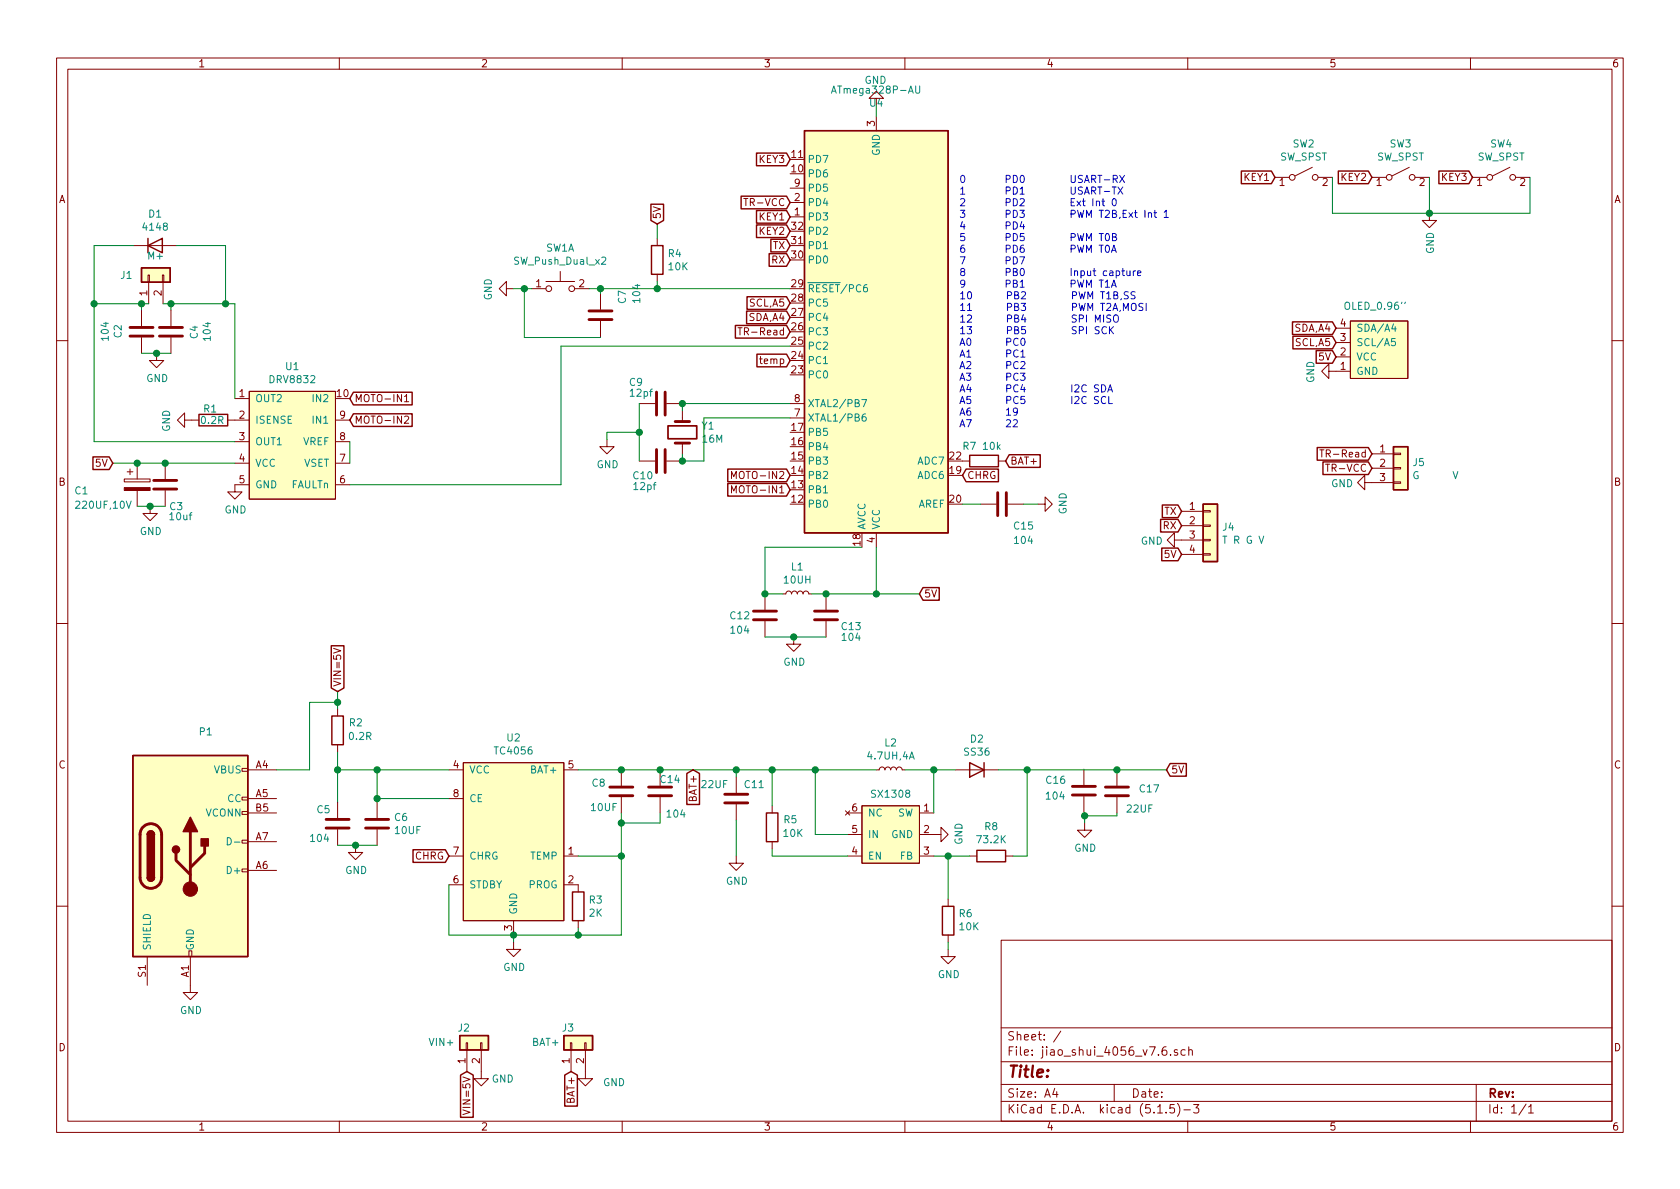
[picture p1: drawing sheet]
<svg xmlns="http://www.w3.org/2000/svg" width="297mm" height="210mm" viewBox="0 0 297 210" stroke-linecap="round" stroke-linejoin="round" font-family="sans-serif">
<defs><g id="words">
<text font-size="2.8" fill="#840000" x="178" y="190.5">Title:</text>
<g font-size="2.1" fill="#840000">
<text x="178" y="184">Sheet: /</text>
<text x="178" y="186.7">File: jiao_shui_4056_v7.6.sch</text>
<text x="178" y="196.9">KiCad E.D.A. kicad (5.1.5)-3</text>
<text x="178" y="194.1">Size: A4</text>
<text x="200" y="194.1">Date:</text>
<text x="263" y="194.1">Rev:</text>
<text x="263" y="196.9">Id: 1/1</text>
</g>
<g font-size="1.8" fill="#840000">
<text x="35" y="11.9">1</text>
<text x="85" y="11.9">2</text>
<text x="135" y="11.9">3</text>
<text x="185" y="11.9">4</text>
<text x="235" y="11.9">5</text>
<text x="285" y="11.9">6</text>
<text x="154.7" y="22.3" transform="rotate(-90 154.7 22.3)">3</text>
<text x="134.3" y="28.8">KEY3</text>
<text x="140" y="27.9">11</text>
<text x="10.4" y="35.9">A</text>
<text x="140" y="30.5">10</text>
<text x="140.5" y="35.6">2</text>
<text x="140.5" y="33">9</text>
<text x="220" y="32">KEY1</text>
<text x="226.2" y="32.9">1</text>
<text x="233.8" y="32.9">2</text>
<text x="237.2" y="32">KEY2</text>
<text x="243.4" y="32.9">1</text>
<text x="251" y="32.9">2</text>
<text x="254.9" y="32">KEY3</text>
<text x="261.1" y="32.9">1</text>
<text x="268.8" y="32.9">2</text>
<text x="285.4" y="35.9">A</text>
<text x="116.8" y="38.8" transform="rotate(-90 116.8 38.8)">5V</text>
<text x="132.2" y="36.4">TR-VCC</text>
<text x="134.3" y="41.5">KEY2</text>
<text x="134.3" y="39">KEY1</text>
<text x="140" y="40.6">32</text>
<text x="140.5" y="38.1">1</text>
<text x="136.4" y="46.6">RX</text>
<text x="136.7" y="44.1">TX</text>
<text x="140" y="45.7">30</text>
<text x="140" y="43.2">31</text>
<text x="26" y="52.3" transform="rotate(-90 26 52.3)">1</text>
<text x="28.6" y="52.3" transform="rotate(-90 28.6 52.3)">2</text>
<text x="94.8" y="50.8">1</text>
<text x="102.4" y="50.8">2</text>
<text x="140" y="53.3">28</text>
<text x="140" y="50.8">29</text>
<text x="131.6" y="59.3">TR-Read</text>
<text x="132.4" y="56.8">SDA,A4</text>
<text x="132.6" y="54.2">SCL,A5</text>
<text x="140" y="58.4">26</text>
<text x="140" y="55.9">27</text>
<text x="229" y="58.7">SDA,A4</text>
<text x="237" y="57.8">4</text>
<text x="134.7" y="64.4">temp</text>
<text x="140" y="63.5">24</text>
<text x="140" y="61">25</text>
<text x="229.1" y="61.2">SCL,A5</text>
<text x="233.3" y="63.7">5V</text>
<text x="237" y="65.4">1</text>
<text x="237" y="62.9">2</text>
<text x="237" y="60.3">3</text>
<text x="42.3" y="70.2">1</text>
<text x="59.6" y="70.2">10</text>
<text x="62.6" y="71.1">MOTO-IN1</text>
<text x="140" y="66">23</text>
<text x="140.5" y="71.1">8</text>
<text x="42.3" y="74">2</text>
<text x="42.3" y="77.8">3</text>
<text x="60.1" y="77.8">8</text>
<text x="60.1" y="74">9</text>
<text x="62.6" y="74.9">MOTO-IN2</text>
<text x="140" y="76.2">17</text>
<text x="140.5" y="73.7">7</text>
<text x="17" y="82.5">5V</text>
<text x="42.3" y="81.7">4</text>
<text x="60.1" y="81.7">7</text>
<text x="140" y="83.8">14</text>
<text x="140" y="81.3">15</text>
<text x="140" y="78.7">16</text>
<text x="167.9" y="83.8">19</text>
<text x="167.9" y="81.3">22</text>
<text x="178.6" y="82.2">BAT+</text>
<text x="234.5" y="80.9">TR-Read</text>
<text x="235.1" y="83.4">TR-VCC</text>
<text x="244" y="80">1</text>
<text x="244" y="82.5">2</text>
<text x="10.4" y="85.9">B</text>
<text x="42.3" y="85.5">5</text>
<text x="60.1" y="85.5">6</text>
<text x="130.3" y="87.2">MOTO-IN1</text>
<text x="130.3" y="84.7">MOTO-IN2</text>
<text x="140" y="88.9">12</text>
<text x="140" y="86.4">13</text>
<text x="167.9" y="88.9">20</text>
<text x="171" y="84.7">CHRG</text>
<text x="244" y="85.1">3</text>
<text x="285.4" y="85.9">B</text>
<text x="154.7" y="96" transform="rotate(-90 154.7 96)">4</text>
<text x="205.7" y="93.6">RX</text>
<text x="205.9" y="91.1">TX</text>
<text x="210.3" y="90.2">1</text>
<text x="210.3" y="92.7">2</text>
<text x="210.3" y="95.2">3</text>
<text x="152.1" y="96.5" transform="rotate(-90 152.1 96.5)">18</text>
<text x="206" y="98.7">5V</text>
<text x="210.3" y="97.8">4</text>
<text x="163.3" y="105.7">5V</text>
<text x="60.3" y="121.5" transform="rotate(-90 60.3 121.5)">VIN=5V</text>
<text x="10.4" y="135.9">C</text>
<text x="45.2" y="135.9">A4</text>
<text x="80.2" y="135.9">4</text>
<text x="100.5" y="135.9">5</text>
<text x="207" y="136.8">5V</text>
<text x="285.4" y="135.9">C</text>
<text x="45.2" y="141">A5</text>
<text x="45.2" y="143.5">B5</text>
<text x="80.2" y="141">8</text>
<text x="123.2" y="141.6" transform="rotate(-90 123.2 141.6)">BAT+</text>
<text x="150.6" y="143.5">6</text>
<text x="163.3" y="143.5">1</text>
<text x="45.2" y="148.6">A7</text>
<text x="150.6" y="147.3">5</text>
<text x="163.3" y="147.3">2</text>
<text x="45.2" y="153.7">A6</text>
<text x="73.4" y="152">CHRG</text>
<text x="80.2" y="151.1">7</text>
<text x="100.5" y="151.1">1</text>
<text x="150.6" y="151.1">4</text>
<text x="163.3" y="151.1">3</text>
<text x="80.2" y="156.2">6</text>
<text x="100.5" y="156.2">2</text>
<text x="90.6" y="164.6" transform="rotate(-90 90.6 164.6)">3</text>
<text x="25.8" y="172.8" transform="rotate(-90 25.8 172.8)">S1</text>
<text x="33.4" y="172.8" transform="rotate(-90 33.4 172.8)">A1</text>
<text x="10.4" y="185.9">D</text>
<text x="285.4" y="185.9">D</text>
<text x="82.3" y="188.1" transform="rotate(-90 82.3 188.1)">1</text>
<text x="84.8" y="188.1" transform="rotate(-90 84.8 188.1)">2</text>
<text x="100.7" y="188.1" transform="rotate(-90 100.7 188.1)">1</text>
<text x="103.3" y="188.1" transform="rotate(-90 103.3 188.1)">2</text>
<text x="83.2" y="196.4" transform="rotate(-90 83.2 196.4)">VIN=5V</text>
<text x="101.6" y="194.9" transform="rotate(-90 101.6 194.9)">BAT+</text>
<text x="35" y="199.9">1</text>
<text x="85" y="199.9">2</text>
<text x="135" y="199.9">3</text>
<text x="185" y="199.9">4</text>
<text x="235" y="199.9">5</text>
<text x="285" y="199.9">6</text>
</g>
<g font-size="1.8" fill="#008484">
<text x="147.8" y="16.6">ATmega328P-AU</text>
<text x="152.9" y="14.8">GND</text>
<text x="153.8" y="18.9">U4</text>
<text x="142.7" y="28.8">PD7</text>
<text x="155.6" y="27.6" transform="rotate(-90 155.6 27.6)">GND</text>
<text x="226.3" y="28.4">SW_SPST</text>
<text x="228.6" y="26.1">SW2</text>
<text x="243.4" y="28.4">SW_SPST</text>
<text x="245.7" y="26.1">SW3</text>
<text x="261.2" y="28.4">SW_SPST</text>
<text x="263.5" y="26.1">SW4</text>
<text x="142.7" y="31.4">PD6</text>
<text x="142.7" y="33.9">PD5</text>
<text x="25.5" y="40.8">4148</text>
<text x="26.3" y="38.5">D1</text>
<text x="142.7" y="39">PD3</text>
<text x="142.7" y="36.4">PD4</text>
<text x="142.7" y="41.5">PD2</text>
<text x="26.3" y="45.9">M+</text>
<text x="91.1" y="46.8">SW_Push_Dual_x2</text>
<text x="96.5" y="44.5">SW1A</text>
<text x="118.2" y="45.5">R4</text>
<text x="118.3" y="47.8">10K</text>
<text x="142.7" y="46.6">PD0</text>
<text x="142.7" y="44.1">PD1</text>
<text x="253.5" y="44.9" transform="rotate(-90 253.5 44.9)">GND</text>
<text x="21.4" y="49.3">J1</text>
<text x="87" y="53.1" transform="rotate(-90 87 53.1)">GND</text>
<text x="110.7" y="53.6" transform="rotate(-90 110.7 53.6)">C7</text>
<text x="113.2" y="53.4" transform="rotate(-90 113.2 53.4)">104</text>
<text x="142.7" y="51.7">RESET/PC6</text>
<text x="21.5" y="59.7" transform="rotate(-90 21.5 59.7)">C2</text>
<text x="35" y="59.9" transform="rotate(-90 35 59.9)">C4</text>
<text x="142.7" y="59.3">PC3</text>
<text x="142.7" y="56.8">PC4</text>
<text x="142.7" y="54.2">PC5</text>
<text x="238.1" y="54.8">OLED_0.96''</text>
<text x="239.8" y="58.7">SDA/A4</text>
<text x="19.2" y="60.1" transform="rotate(-90 19.2 60.1)">104</text>
<text x="37.3" y="60.1" transform="rotate(-90 37.3 60.1)">104</text>
<text x="50.6" y="65.5">U1</text>
<text x="142.7" y="64.4">PC1</text>
<text x="142.7" y="61.8">PC2</text>
<text x="239.8" y="63.7">VCC</text>
<text x="239.8" y="61.2">SCL/A5</text>
<text x="25.9" y="67.6">GND</text>
<text x="45.1" y="71.1">OUT2</text>
<text x="47.9" y="67.8">DRV8832</text>
<text x="55.5" y="71.1">IN2</text>
<text x="111.3" y="68.2">C9</text>
<text x="111.5" y="70.1">12pf</text>
<text x="142.7" y="66.9">PC0</text>
<text x="232.4" y="67.7" transform="rotate(-90 232.4 67.7)">GND</text>
<text x="239.8" y="66.3">GND</text>
<text x="30.1" y="76.4" transform="rotate(-90 30.1 76.4)">GND</text>
<text x="35.7" y="75">0.2R</text>
<text x="36" y="72.9">R1</text>
<text x="45.1" y="74.9">ISENSE</text>
<text x="55.5" y="74.9">IN1</text>
<text x="124.1" y="76">Y1</text>
<text x="142.7" y="77.1">PB5</text>
<text x="142.7" y="74.5">XTAL1/PB6</text>
<text x="142.7" y="72">XTAL2/PB7</text>
<text x="45.1" y="78.7">OUT1</text>
<text x="45.1" y="82.5">VCC</text>
<text x="53.6" y="78.7">VREF</text>
<text x="53.7" y="82.5">VSET</text>
<text x="105.5" y="82.8">GND</text>
<text x="124.3" y="78.3">16M</text>
<text x="142.7" y="82.2">PB3</text>
<text x="142.7" y="79.6">PB4</text>
<text x="162.3" y="82.2">ADC7</text>
<text x="170.3" y="79.5">R7</text>
<text x="173.9" y="79.5">10k</text>
<text x="249.9" y="82.4">J5</text>
<text x="13.3" y="87.4">C1</text>
<text x="13.8" y="90">220UF,10V</text>
<text x="45.1" y="86.4">GND</text>
<text x="51.4" y="86.4">FAULTn</text>
<text x="112" y="84.8">C10</text>
<text x="112.2" y="86.7">12pf</text>
<text x="142.7" y="89.8">PB0</text>
<text x="142.7" y="87.2">PB1</text>
<text x="142.7" y="84.7">PB2</text>
<text x="162.3" y="84.7">ADC6</text>
<text x="162.3" y="89.8">AREF</text>
<text x="235.4" y="86.2">GND</text>
<text x="24.7" y="94.6">GND</text>
<text x="30" y="90.2">C3</text>
<text x="30.1" y="92">10uf</text>
<text x="39.7" y="90.8">GND</text>
<text x="153" y="93.7" transform="rotate(-90 153 93.7)">AVCC</text>
<text x="155.6" y="93.7" transform="rotate(-90 155.6 93.7)">VCC</text>
<text x="179.3" y="93.6">C15</text>
<text x="188.6" y="91" transform="rotate(-90 188.6 91)">GND</text>
<text x="216.2" y="93.8">J4</text>
<text x="140" y="100.9">L1</text>
<text x="179.5" y="96.2">104</text>
<text x="201.7" y="96.3">GND</text>
<text x="216.6" y="96.2">T R G V</text>
<text x="138.7" y="103.2">10UH</text>
<text x="129.2" y="109.5">C12</text>
<text x="129.3" y="112.1">104</text>
<text x="148.9" y="111.4">C13</text>
<text x="149" y="113.3">104</text>
<text x="138.5" y="117.7">GND</text>
<text x="35.3" y="130">P1</text>
<text x="61.8" y="128.4">R2</text>
<text x="61.8" y="130.9">0.2R</text>
<text x="89.7" y="131.1">U2</text>
<text x="156.5" y="132">L2</text>
<text x="171.6" y="131.3">D2</text>
<text x="37.9" y="136.8">VBUS</text>
<text x="82.9" y="136.8">VCC</text>
<text x="87.7" y="133.4">TC4056</text>
<text x="94" y="136.8">BAT+</text>
<text x="153.6" y="134.3">4.7UH,4A</text>
<text x="170.6" y="133.6">SS36</text>
<text x="40.2" y="141.9">CC</text>
<text x="56.1" y="143.8">C5</text>
<text x="82.9" y="141.9">CE</text>
<text x="104.6" y="143.4">10UF</text>
<text x="104.7" y="139.1">C8</text>
<text x="116.8" y="138.5">C14</text>
<text x="124.2" y="139.4">22UF</text>
<text x="131.7" y="139.4">C11</text>
<text x="154.3" y="141.1">SX1308</text>
<text x="185" y="138.6">C16</text>
<text x="185.1" y="141.4">104</text>
<text x="199.3" y="143.7">22UF</text>
<text x="201.6" y="140.1">C17</text>
<text x="36.4" y="144.4">VCONN</text>
<text x="55" y="148.9">104</text>
<text x="69.8" y="145.2">C6</text>
<text x="69.9" y="147.5">10UF</text>
<text x="118" y="144.6">104</text>
<text x="138.6" y="148">10K</text>
<text x="138.6" y="145.6">R5</text>
<text x="153.4" y="148.2">IN</text>
<text x="153.4" y="144.4">NC</text>
<text x="157.6" y="148.2">GND</text>
<text x="158.7" y="144.4">SW</text>
<text x="170.2" y="149.4" transform="rotate(-90 170.2 149.4)">GND</text>
<text x="172.9" y="149.1">73.2K</text>
<text x="174.1" y="146.8">R8</text>
<text x="40.5" y="154.6">D+</text>
<text x="61" y="154.6">GND</text>
<text x="82.9" y="152">CHRG</text>
<text x="93.8" y="152">TEMP</text>
<text x="153.4" y="152">EN</text>
<text x="159.2" y="152">FB</text>
<text x="189.9" y="150.6">GND</text>
<text x="82.9" y="157.1">STDBY</text>
<text x="91.4" y="161.8" transform="rotate(-90 91.4 161.8)">GND</text>
<text x="93.5" y="157.1">PROG</text>
<text x="104.2" y="159.8">R3</text>
<text x="128.3" y="156.5">GND</text>
<text x="104.2" y="162.1">2K</text>
<text x="169.6" y="162.2">R6</text>
<text x="169.7" y="164.5">10K</text>
<text x="26.7" y="168.1" transform="rotate(-90 26.7 168.1)">SHIELD</text>
<text x="34.3" y="168.1" transform="rotate(-90 34.3 168.1)">GND</text>
<text x="89" y="171.7">GND</text>
<text x="165.8" y="173">GND</text>
<text x="31.8" y="179.3">GND</text>
<text x="76.1" y="185">VIN+</text>
<text x="81.1" y="182.4">J2</text>
<text x="94.2" y="185">BAT+</text>
<text x="99.5" y="182.4">J3</text>
<text x="86.9" y="191.4">GND</text>
<text x="106.6" y="192.1">GND</text>
</g>
<g font-size="1.8" fill="#0000c2">
<text x="169.5" y="32.4">0</text>
<text x="169.5" y="34.4">1</text>
<text x="169.5" y="36.5">2</text>
<text x="169.5" y="38.5">3</text>
<text x="169.5" y="40.6">4</text>
<text x="169.5" y="42.6">5</text>
<text x="169.5" y="44.7">6</text>
<text x="169.5" y="46.8">7</text>
<text x="169.5" y="48.8">8</text>
<text x="169.5" y="50.9">9</text>
<text x="169.5" y="52.9">10</text>
<text x="169.5" y="55">11</text>
<text x="169.5" y="57">12</text>
<text x="169.5" y="59.1">13</text>
<text x="169.5" y="61.2">A0</text>
<text x="169.5" y="63.2">A1</text>
<text x="169.5" y="65.3">A2</text>
<text x="169.5" y="67.3">A3</text>
<text x="169.5" y="69.4">A4</text>
<text x="169.5" y="71.4">A5</text>
<text x="169.5" y="73.5">A6</text>
<text x="169.5" y="75.6">A7</text>
</g>
</g></defs>
<g fill="none" stroke="#840000" stroke-width=".18">
<path d="M10 10.3h277v189.9h-277zM12 12.2h273v186.1h-273zM60 10.3v1.9M110 10.3v1.9M154.9 17.4h1.3l-1.3-1.3-1.2 1.3h1.2v1.3M160 10.3v1.9M210 10.3v1.9M260 10.3v1.9M131.5 35.1h.7M139.7 38.3h2.5M139.7 35.8h2.5M139.7 33.3h2.5"/>
<path d="M154.9 20.6v2.5M225.4 31.4h2.6M232 29.6l-3 1.5M233 31.4h2.6M242.6 31.4h2.5M249.2 29.6l-3.1 1.5M250.2 31.4h2.5M252.7 37.7v1.3h1.3l-1.3 1.3-1.2-1.3h1.2M260.3 31.4h2.6M267 29.6l-3.1 1.5M268 31.4h2.5M23.6 43.4h7.6"/>
<path d="M25 54.9v2.8M25 59.7v2.8M26.2 48.6h.2v1.3h-.2zM26.3 49.9v3.8M28.7 48.6h.3v1.3h-.3zM28.8 49.9v3.8M30.2 54.9v2.8M30.2 59.7v2.8M89.5 51v-1.2l-1.2 1.2 1.2 1.3v-1.3h1.3M94 51h2.5M96.5 49.8h5.1M99.1 48v1.8"/>
<path d="M101.6 51h2.5M106.2 51.9v2.8M106.2 56.8v2.8M116.2 42.2v1.2M116.2 48.5v1.3M130.5 58h.7M130.8 58v1.2M236.2 58h2.6M238.8 56.8h10.1v10.1h-10.1zM10 60.2h2M27.7 62.5v1.2h1.3l-1.3 1.3-1.3-1.3h1.3M32.6 74.3v-1.3l-1.2 1.3 1.2 1.3v-1.3h2.6"/>
<path d="M40.3 74.3h3.8M41.5 70.5h2.6M41.5 78.1h2.6M44.1 69.2h15.2v19.1h-15.2zM59.3 74.3h2.5M59.3 78.1h2.5M71.5 73.7l.5-.1 .3 .3-.8 .9h.8M71.5 70.1l.4-.3v1.2M71.5 71h.8M107.3 77.7v1.3h1.3l-1.3 1.3-1.3-1.3h1.3M113 71.4h2.8M117.9 71.4h2.7"/>
<path d="M120.6 72.6v1.9M120.6 78.4v1.9M139.7 73.9h2.5M139.7 71.4h2.5M233.3 79.5h.8M233.7 79.5v1.3M234.9 65.7v-1.3l-1.2 1.3 1.2 1.2v-1.2h3.9M236.2 63.1h2.6M236.2 60.6h2.6M285 60.2h2M22 84.7h4.5v.5h-4.5zM22.5 83.4h1"/>
<path d="M23 82.9v1M24.3 81.9v2.8M24.3 86.7v2.8M26.5 89.5v1.3h1.3l-1.3 1.3-1.2-1.3h1.2M29.2 81.9v2.8M29.2 86.7v2.8M41.5 81.9h2.6M44.1 85.7h-2.6v1.3h1.3l-1.3 1.3-1.2-1.3h1.2M59.3 81.9h2.5M59.3 85.7h2.5M113 81.5h2.8M117.9 81.5h2.7"/>
<path d="M129.3 87.2v-1.3l.4 .9 .5-.9v1.3M129.3 84.6v-1.2l.4 .9 .5-.9v1.2M154.9 94.2v2.6M170.2 81.5h1.2M173.4 89.1h2.7M176.5 81.5h1.3M178.2 89.1h2.8M183.5 89.1h1.3v-1.2l1.3 1.2-1.3 1.3v-1.3M207.6 95.5v-1.3l-1.2 1.3 1.2 1.3v-1.3h5.1M208.9 90.4h3.8M208.9 93h3.8M208.9 98h3.8"/>
<path d="M212.7 97.9h1.3v.3h-1.3zM212.7 95.4h1.3v.2h-1.3zM212.7 90.3h1.3v.2h-1.3zM212.7 92.8h1.3v.3h-1.3zM234.4 82.1h.7M241.3 85.3v-1.2l-1.3 1.2 1.3 1.3v-1.3h5.1M242.6 80.3h3.8M242.6 82.8h3.8M246.4 85.2h1.2v.3h-1.2zM246.4 80.1h1.2v.3h-1.2zM246.4 82.7h1.2v.2h-1.2zM10 110.3h2"/>
<path d="M59 114.6l1.2 .5-1.2 .4M135.3 105v2.8M135.3 109.8v2.8M138.4 105h.5l.2-.3 .2-.2 .5 .1 .2 .4 .1-.3 .3-.2 .4 .1 .2 .4 .1-.3 .3-.2 .4 .1 .2 .4 .1-.3 .3-.2 .4 .1 .2 .4h.5M140.3 112.6v1.3h1.3l-1.3 1.3-1.2-1.3h1.2M146 105v2.8M146 109.8v2.8M285 110.3h2M42.8 135.9h1v.5h-1zM43.8 136.1h5.1M59.7 125.3v1.3M59.7 131.7v1.3"/>
<path d="M79.4 136.1h2.5M81.9 134.9h17.8v27.9h-17.8zM99.7 136.1h2.5M109.9 136.1v2.8M116.7 136.1v2.8M130.2 137.4v2.8M154.9 136.1h.5l.2-.3 .3-.2 .4 .2 .2 .3 .1-.3 .3-.2 .4 .2 .2 .3 .1-.3 .3-.2 .4 .2 .2 .3 .1-.3 .3-.2 .4 .2 .2 .3h.5M168.9 136.1h7.6M191.6 136v2.8M197.5 136.1v2.8M42.8 153.7h1v.5h-1zM42.8 148.6h1v.5h-1z"/>
<path d="M42.8 143.5h1v.5h-1zM42.8 141h1v.5h-1zM43.8 141.2h5.1M43.8 143.8h5.1M43.8 153.9h5.1M43.8 148.8h5.1M59.7 141.9v2.7M59.7 146.7v2.8M62.9 149.5v1.2h1.2l-1.2 1.3-1.3-1.3h1.3M66.7 141.9v2.7M66.7 146.7v2.8M79.4 151.4h2.5"/>
<path d="M79.4 156.5h2.5M79.4 141.2h2.5M99.7 151.4h2.5M99.7 156.5h2.5v1.2M109.9 141v2.8M116.7 141v2.8M130.2 151.4v1.2h1.2l-1.2 1.3-1.3-1.3h1.3M130.2 142.2v2.8M136.5 142.5v1.3M136.5 148.8v1.3M149.5 143.4l.7 .7M149.9 151.4h2.5"/>
<path d="M149.9 143.8h2.5M149.9 147.6h2.5M150.2 143.4l-.7 .7M152.4 142.5h10.2v10.1h-10.2zM162.6 147.6h3.8v-1.3l1.2 1.3-1.2 1.2v-1.2M162.6 151.4h2.5M162.6 143.8h2.5M167.6 159v1.3M171.4 151.4h1.3M177.8 151.4h1.3M191.6 140.8v2.8M191.8 145.5v1.3h1.2l-1.2 1.3-1.3-1.3h1.3"/>
<path d="M197.5 141v2.8M10 160.2h2M26 169.2v5M33.4 168.1h.5v1.1h-.5zM33.7 169.2v6.3h1.2l-1.2 1.3-1.3-1.3h1.3M90.8 166.6v1.3h1.3l-1.3 1.3-1.3-1.3h1.3M90.8 162.8v2.5M102.2 162.8v1.3M167.6 167.9v1.3h1.3l-1.3 1.2-1.2-1.2h1.2M167.6 165.3v1.3M177 166.3h108v32h-108zM285 160.2h2"/>
<path d="M60 198.3v1.9M81.8 196.3l1.3 .4-1.3 .4M82.4 184.4h.3v1.3h-.3zM82.5 185.7v3.8M85 184.4h.2v1.3h-.2zM85.1 185.7v5h1.3l-1.3 1.3-1.3-1.3h1.3M100.8 184.4h.3v1.3h-.3zM101 185.7v3.8M103.4 184.4h.2v1.3h-.2zM103.5 185.7v5h1.3l-1.3 1.3-1.3-1.3h1.3M110 198.3v1.9M160 198.3v1.9"/>
<path d="M177 194.8h108M177 191.8h108M177 187.8h108M177 181.8h108M186.5 192.5l-.4 1h1M186.8 193v1M187.6 182.3l-1.3 2M197 191.8v3M204.7 196.8h.8M206.2 196.7v.1M206.2 185.1a.62 .62 0 0 0-.7 .6v.8l.3 .1 .4-.1 .1-.5-.1-.3h-.4l-.3 .3M207 186.5v.1"/>
<path d="M207.6 195.3h-.7l-.1 .7 .2-.1 .5 .1 .2 .2-.1 .5-.2 .1-.6-.1M208.2 195.1a1.71 1.71 0 0 1 0 2.3M208.2 185.7l-.4-.1-.2 .2 .1 .2 .5 .2v.3h-.6M209.3 196.3h1.2M209.5 185.7l-.4-.1-.3 .3 .1 .6 .2 .1 .4-.1M210 198.3v1.9M210.2 185.7l.2-.1 .3 .1 .1 .9M210.2 185.1v1.5M211 195.3h1l-.5 .6 .4 .1v.7l-.2 .1-.7-.1M260 198.3v1.9M261 191.8v6.5M269.8 195.2l-1.2 2"/>
<path d="M270.3 195.8l.4-.5v1.5M270.3 196.8h.8"/>
<circle cx="228.5" cy="31.4" r=".51"/>
<circle cx="232.5" cy="31.4" r=".51"/>
<circle cx="245.6" cy="31.4" r=".51"/>
<circle cx="249.7" cy="31.4" r=".51"/>
<circle cx="263.4" cy="31.4" r=".51"/>
<circle cx="267.5" cy="31.4" r=".51"/>
<circle cx="97" cy="51" r=".51"/>
<circle cx="101.1" cy="51" r=".51"/>
</g>
<g fill="none" stroke="#840000" stroke-width=".25">
<path d="M115.1 36.1h2.2v2.9l-1.1 .6-1.1-.6zM131 34.7h8.1l.6 1.1-.6 1.1h-8.1zM133.8 39.8h5.3l.6 1.1-.6 1.1h-5.3zM133.8 37.2h5.3l.6 1.1-.6 1.2h-5.3zM133.8 27.1h5.3l.6 1.1-.6 1.1h-5.3zM142.2 23.1h25.4v71.1h-25.4zM219.5 30.2h5.3l.6 1.2-.6 1.1h-5.3zM236.6 30.2h5.3l.7 1.2-.7 1.1h-5.3zM254.4 30.2h5.3l.6 1.2-.6 1.1h-5.3zM25 47.4h5.1v2.5h-5.1zM26.2 43.4l2.5-1.2v2.5zM26.2 42.2v2.5"/>
<path d="M115.2 43.4h2v5.1h-2zM130 57.6h9.1l.6 1.1-.6 1.1h-9.1zM132 55h7.1l.6 1.1-.6 1.1h-7.1zM132.1 52.5h7l.6 1.1-.6 1.1h-7zM136 44.9h3.1l.6 1.1-.6 1.1h-3.1zM136.3 42.3h2.8l.6 1.1-.6 1.1h-2.8zM228.5 56.9h7.1l.6 1.1-.6 1.2h-7.1zM228.6 59.5h7l.6 1.1-.6 1.1h-7zM35.2 73.3h5.1v2h-5.1zM62.5 73.2h10.4v2.2h-10.4l-.7-1.1zM62.5 69.4h10.4v2.2h-10.4l-.7-1.1zM133.8 62.6h5.3l.6 1.1-.6 1.2h-5.3z"/>
<path d="M232.7 62h2.9l.6 1.1-.6 1.1h-2.9zM232.9 79.1h9l.7 1.2-.7 1.1h-9zM246.4 79h2.5v7.6h-2.5zM16.4 80.8h2.9l.6 1.1-.6 1.1h-2.9zM128.7 85.5h10.4l.6 1.1-.6 1.1h-10.4zM128.7 83h10.4l.6 1.1-.6 1.1h-10.4zM170.8 83h5.7v2.2h-5.7l-.6-1.1zM171.4 80.5h5.1v2h-5.1zM178.4 80.4h5.5v2.2h-5.5l-.6-1.1zM205.2 91.8h3.1l.6 1.2-.6 1.1h-3.1zM205.4 96.9h2.9l.6 1.1-.6 1.2h-2.9zM205.5 89.3h2.8l.6 1.1-.6 1.1h-2.8z"/>
<path d="M212.7 89.1h2.6v10.2h-2.6zM233.9 81.7h8l.7 1.1-.7 1.1h-8zM58.6 114.2h2.2v7.5l-1.1 .6-1.1-.6zM163.2 103.9h2.9v2.2h-2.9l-.6-1.1zM23.5 133.6h20.3v35.6h-20.3zM58.7 126.6h2v5.1h-2zM121.4 136.8l1.2-.7 1.1 .7v5.5h-2.3zM171.4 134.9l2.6 1.2-2.6 1.3zM174 134.9v2.5M206.9 135h2.9v2.3h-2.9l-.7-1.2zM26 155.2a.63 .63 0 0 0 .7 .6 .63 .63 0 0 0 .6-.6M26 147.6a.63 .63 0 0 1 .7-.7 .63 .63 0 0 1 .6 .7"/>
<path d="M73 150.3h5.7l.7 1.1-.7 1.1h-5.7zM101.2 157.7h2.1v5.1h-2.1zM135.5 143.8h2v5h-2zM172.7 150.4h5.1v2h-5.1zM166.6 160.3h2.1v5h-2.1zM81.3 183.1h5.1v2.6h-5.1zM81.4 190.1l1.1-.6 1.2 .6v7.5h-2.3zM99.7 183.1h5.1v2.6h-5.1zM99.8 190.1l1.2-.6 1.1 .6v5.5h-2.3z"/>
</g>
<g fill="none" stroke="#840000" stroke-width=".51">
<path d="M23 57.9h4.1M23 59.4h4.1M28.2 57.9h4.1M28.2 59.4h4.1M104.1 56.5h4.1M104.1 55h4.1M116.1 69.3v4.1M116.1 79.5v4.1M117.6 69.3v4.1M117.6 79.5v4.1M119.4 74.5h2.5M119.4 78.4h2.5"/>
<path d="M27.2 86.5h4M27.2 85h4M176.4 87.1v4.1M177.9 87.1v4.1M133.2 109.6h4.1M133.2 108.1h4.1M144 109.6h4.1M144 108.1h4.1M107.8 139.2h4.1M114.7 139.2h4M189.6 139.1h4.1M195.5 139.2h4"/>
<path d="M25.2 146.3a1.9 1.9 0 0 1 2.1-.5 1.9 1.9 0 0 1 1.3 1.8v7.6a1.9 1.9 0 0 1-1.9 1.9 1.9 1.9 0 0 1-1.9-1.9v-7.8l.1-.5zM31.1 150.9v1.2l2.6 2.6M33.7 147.1v10.1M36.2 149.6v1.3l-2.5 2.5M57.7 146.4h4M57.7 144.9h4M64.6 146.4h4.1M64.6 144.9h4.1M107.8 140.7h4.1M114.7 140.7h4M128.1 142h4.1M128.1 140.5h4.1"/>
<path d="M189.6 140.6h4.1M195.5 140.7h4"/>
</g>
<g fill="none" stroke="#008484" stroke-width=".18">
<path d="M147 16.5l.4-1.3 .5 1.3M147.1 16.1h.6M161.9 15.2v1.1l.2 .2h.3l.2-.2v-1.1M106.4 45.6l.5-.1 .2 .3v.2l-.8 .7h.8M153.3 50.3l-.4 .1a.87 .87 0 0 0 0 1.2l.4-.1v-.6l-.4-.1-.2 .3M246.4 57.3l-.3 .9h.8M246.7 59.9h-.6l-.1 .6 .2-.2 .5 .2v.5l-.2 .1-.5-.1M246.7 57.8v.8M152.4 70.7h.8l-.5 1.2M153 73.2l-.4 .1-.2 .5 .1 .5 .2 .2 .3-.1 .2-.2-.2-.4-.3-.1-.3 .2M250.7 83.5a.59 .59 0 0 0-.7 .5 .59 .59 0 0 0 .7 .6v-.5h-.2M256.9 83.4l.5 1.3 .4-1.3"/>
<path d="M40.2 148.1a.64 .64 0 0 1 .7 .7 .64 .64 0 0 1-.7 .6zM41.5 148.9h.9"/>
</g>
<g fill="#ffffc2" stroke="#ffffc2" stroke-width=".18">
<path d="M44.1 69.2h15.2v19.1h-15.2z"/>
<path d="M81.3 183.1h5.1v2.6h-5.1z"/>
<path d="M81.9 134.9h17.8v27.9h-17.8z"/>
<path d="M142.2 23.1h25.4v71.1h-25.4z"/>
<path d="M25 47.4h5.1v2.5h-5.1z"/>
<path d="M99.7 183.1h5.1v2.6h-5.1z"/>
<path d="M152.4 142.5h10.2v10.1h-10.2z"/>
<path d="M212.7 89.1h2.6v10.2h-2.6z"/>
<path d="M23.5 133.6h20.3v35.6h-20.3z"/>
<path d="M238.8 56.8h10.1v10.1h-10.1z"/>
<path d="M246.4 79h2.5v7.6h-2.5z"/>
</g>
<g fill="#840000" stroke="#840000" stroke-width=".18">
<path d="M22 86.2h4.5v.5h-4.5z"/>
<circle cx="33.7" cy="157.2" r="1.27"/>
</g>
<path d="M118.1 75.3h5.1v2.3h-5.1z" fill="none" stroke="#840000" stroke-width=".3"/>
<g fill="#840000" stroke="#840000" stroke-width=".25">
<path d="M26 155.2h1.3a.63 .63 0 0 1-.6 .6 .63 .63 0 0 1-.7-.6z"/>
<path d="M26.2 147.1a.63 .63 0 0 1 .7-.1 .63 .63 0 0 1 .4 .6h-1.3z"/>
<path d="M26 147.6h1.3v7.6h-1.3z"/>
<path d="M35.6 148.3h1.2v1.3h-1.2z"/>
<path d="M33.7 144.5l1.2 2.6h-2.5z"/>
<circle cx="31.1" cy="150.2" r=".63"/>
</g>
<g fill="none" stroke="#008400" stroke-width=".18">
<path d="M154.9 18.7v1.9M116.2 39.6v2.6M235.6 31.4v6.3h34.9v-6.3M252.7 31.4v6.3M16.6 53.7h9.7M23.6 43.4h-7v34.7h24.9M25 53.7v1.2M28.8 53.7h12.7v16.8M30.2 53.7v1.2M31.2 43.4h8.7v10.3M90.8 51h3.2M92.7 51v8.7h13.5v-.1"/>
<path d="M104.1 51h35.6M106.2 51v.9M116.2 49.8v1.2M25 62.5h5.2M61.8 78.1v3.8M113 76.4h-5.7v1.3M113 71.4v10.1M139.7 61.2h-40.5v24.5h-37.4M139.7 71.4h-19.1v1.2M139.7 73.9h-15.2v7.6h-3.9v-1.2M19.9 81.9h21.6M24.3 89.5h4.9"/>
<path d="M152.4 96.8h-17.1v8.2h3.1M154.9 96.8v8.2M170.2 89.1h3.2M181 89.1h2.5M135.3 112.6h10.7M143.5 105h19.1M59.7 124.2h-5v11.9h-5.8M59.7 136.1h19.7M59.7 122.3v3M59.7 133v8.9M66.7 136.1v5.8M102.2 136.1h52.7"/>
<path d="M130.2 136.1v1.3M136.5 136.1v6.4M144.1 136.1v11.5h5.8M160 136.1h8.9M165.1 136.1v7.7M176.5 136.1h29.7M181.6 136.1v15.3h-2.5M59.7 149.5h7M66.7 141.2h12.7M102.2 151.4h7.7M109.9 143.8v21.5h-30.5v-8.8M116.7 143.8v1.7h-6.8"/>
<path d="M130.2 145v6.4M136.5 150.1v1.3h13.4M165.1 151.4h6.3M167.6 151.4v7.6M191.8 143.8v1.7M197.5 143.8v.5h-5.7M90.8 165.3v1.3M102.2 164.1v1.2M167.6 166.6v1.3"/>
</g>
<g fill="none" stroke="#0000c2" stroke-width=".18">
<path d="M177.9 31.7l.6-.1 .1-.5-.2-.1h-.5v1.3M177.9 33.7h.6l.1-.5-.2-.1h-.5v1.2M177.9 35.8l.6-.1 .1-.5-.2-.1h-.5v1.3M177.9 37.8h.6l.1-.5-.2-.1h-.5v1.2M177.9 39.9l.6-.1 .1-.4-.2-.2h-.5v1.3M179.2 31a.64 .64 0 0 1 .7 .6 .64 .64 0 0 1-.7 .7zM179.2 33.1a.64 .64 0 0 1 .7 .6 .64 .64 0 0 1-.7 .6zM179.2 35.1a.64 .64 0 0 1 .7 .7 .64 .64 0 0 1-.7 .6zM179.2 37.2a.64 .64 0 0 1 .7 .6 .64 .64 0 0 1-.7 .6zM179.2 39.2a.64 .64 0 0 1 .7 .7 .64 .64 0 0 1-.7 .6zM180.3 37.2h.8l-.4 .5 .4 .1v.5l-.3 .1-.5-.1M180.4 33.4l.3-.3v1.2"/>
<path d="M180.4 35.2l.4-.1 .3 .1v.3v.2l-.8 .7h.8M180.4 34.3h.7M180.5 31.1l.2-.1a.67 .67 0 0 1 .4 .6 .67 .67 0 0 1-.4 .7l-.3-.5zM180.7 39.2l-.3 .9h.8M181 39.7v.8M189.4 31v1l.2 .3 .4-.1 .1-.2v-1M189.4 33.1v1l.2 .2h.4l.1-.2v-1M189.4 37.8h.6l.1-.2-.1-.3-.1-.1h-.5v1.2M189.4 35.7h.4M190 35.1h-.6v1.3h.6M190.4 35.6l.7 .8M190.5 37.2l.3 1.2 .3-.9 .2 .9 .3-1.2"/>
<path d="M191.1 35.6l-.7 .8M191.4 31.1l-.5-.1-.2 .1v.4l.6 .2 .1 .3-.3 .3-.4-.1M191.4 33.1h-.5l-.2 .1v.3l.6 .3 .1 .3-.3 .2h-.4M191.4 35.6h.5M191.6 35.1v1.1l.3 .2M191.7 32.3l.5-1.3 .4 1.3M191.7 34.3l.5-1.2 .4 1.2M191.9 31.9h.6M191.9 34h.6M192.1 38.4v-1.2l.4 .9 .5-.9v1.2M193 31.7l.6-.1 .2-.2-.1-.3-.2-.1h-.5v1.3M193 33.7h.6l.2-.2-.1-.3-.2-.1h-.5v1.2"/>
<path d="M193.2 35.1v1.3M193.3 31.7l.5 .6M193.3 33.7l.5 .6M193.9 35.7l.1-.1h.3l.1 .8M193.9 35.6v.8M194.1 31h.7M194.1 33.1h.7M194.3 37.2h.8M194.5 31v1.3M194.5 33.1v1.2M194.7 37.2v1.2M194.8 35.6h.5"/>
<path d="M195 35.1v1.1l.3 .2M195.2 31.8h1M195.2 33.9h1M195.4 37.3l.5-.1 .3 .3-.8 .9h.8M196.6 33.1h.8M196.7 37.8l.6-.1v-.4l-.6-.1v1.2h.5l.2-.2v-.2l-.3-.2M196.8 35.2l.2-.1a.69 .69 0 0 1 .4 .7 .69 .69 0 0 1-.4 .6l-.3-.2-.1-.3zM196.8 31.7l.6-.1 .2-.2-.1-.3-.2-.1h-.5v1.3M197 33.1v1.2M197.1 31.7l.5 .6M197.7 33.1l.8 1.2M198 31l.8 1.3"/>
<path d="M198 38.4l-.1 .2M198.5 33.1l-.8 1.2M198.6 37.8h.4M198.8 31l-.8 1.3M199.2 37.2h-.6v1.2h.6M199.6 37.6l.7 .8M200.3 37.6l-.7 .8M200.6 37.6h.5M200.8 37.2v1.1l.3 .1M202.4 37.2v1.2M203 37.7l.2-.1 .3 .1 .1 .7M203 37.6v.8"/>
<path d="M204 37.6h.5M204.2 37.2v1.1l.3 .1M205.8 37.5l.4-.3v1.2M205.8 38.4h.8M177.9 42l.6-.1 .1-.5-.2-.1h-.5v1.3M177.9 44h.6l.1-.5-.2-.1h-.5v1.2M177.9 46.1l.6-.1 .1-.5-.2-.1h-.5v1.3M177.9 48.1h.6l.1-.5-.2-.1h-.5v1.2M177.9 50.2l.6-.1 .1-.4-.2-.2h-.5v1.3M178.1 52.2h.6l.2-.2-.1-.3-.2-.1h-.5v1.3M178.1 54.3l.6-.1 .2-.1-.1-.3-.2-.2h-.5v1.3M178.1 56.4l.6-.1 .2-.2-.1-.3-.2-.1h-.5v1.3"/>
<path d="M178.1 58.4h.6l.2-.2-.1-.3-.2-.1h-.5v1.2M179.2 41.3a.64 .64 0 0 1 .7 .6 .64 .64 0 0 1-.7 .7zM179.2 43.4a.64 .64 0 0 1 .7 .6 .64 .64 0 0 1-.7 .6zM179.2 45.4a.64 .64 0 0 1 .7 .6 .64 .64 0 0 1-.7 .7zM179.2 48.1l.5-.1 .1-.2v-.2l-.6-.1v1.2h.5l.1-.1 .1-.3-.3-.2M179.2 50.1h.5l.1-.2v-.2l-.6-.2v1.3h.5l.1-.1 .1-.3-.3-.3M179.4 52.2l.6-.1v-.4l-.6-.1v1.3h.5l.2-.3v-.2l-.3-.2M179.4 54.2h.6v-.4l-.6-.2v1.3h.5l.2-.2v-.2l-.3-.3M179.4 56.3h.6v-.5l-.6-.1v1.3h.5l.2-.3v-.2l-.3-.2M179.4 58.4l.6-.1v-.4l-.6-.1v1.2h.5l.2-.2v-.2l-.3-.2M180 59.9a.6 .6 0 0 0-.8 .5 .6 .6 0 0 0 .6 .7l.2-.1M180.3 45.4h.9l-.6 1.3"/>
<path d="M180.4 49.9l.3-.4v1.3M180.4 50.8h.7M180.5 47.6l.2-.1a.67 .67 0 0 1 .4 .6 .67 .67 0 0 1-.4 .6l-.3-.4zM180.5 53.6h.8l-.4 .5 .4 .1-.1 .7h-.5l-.2-.1M180.6 51.7l.5-.1 .2 .3v.2l-.8 .8h.8M180.6 59.9l.2-.1a.67 .67 0 0 1 .4 .6 .67 .67 0 0 1-.4 .7l-.3-.2v-.3zM180.9 55.6l-.3 .9h.8M181 43.4h-.3a.79 .79 0 0 0-.1 1.2l.5-.1v-.5l-.5-.2-.2 .3M181.1 41.3h-.7v.6l.1-.1 .6 .1v.5l-.3 .2-.4-.2M181.2 56.1v.9M181.3 57.8h-.6l-.1 .6 .2-.2 .4 .1 .1 .6-.2 .1-.5-.1M189.4 42l.6-.1 .1-.2-.1-.3-.1-.1h-.5v1.3"/>
<path d="M189.4 44h.6l.1-.2-.1-.3-.1-.1h-.5v1.2M189.4 50.2l.6-.1 .1-.1-.1-.3-.1-.2h-.5v1.3M189.4 47.5v1.2M189.6 52.2l.7-.1v-.4l-.2-.1h-.5v1.3M189.6 54.3l.7-.1v-.4l-.2-.2h-.5v1.3M190 48l.2-.1h.3v.8M190 47.9v.8M190.3 55.8l-.5-.1-.2 .1v.3l.1 .2 .5 .1 .1 .3-.3 .3-.4-.1M190.3 57.8h-.5l-.2 .1v.2l.1 .2 .5 .2 .1 .3-.3 .2h-.4M190.5 41.3l.3 1.3 .3-.9 .2 .9 .3-1.3M190.5 43.4l.3 1.2 .3-.9 .2 .9 .3-1.2M190.5 49.5l.3 1.3 .3-.9 .2 .9 .3-1.3"/>
<path d="M190.8 51.6l.3 1.3 .2-1 .3 1 .3-1.3M190.8 53.6l.3 1.3 .2-.9 .3 .9 .3-1.3M190.8 56.4l.6-.1 .2-.2-.1-.3-.2-.1h-.5v1.3M190.8 58.4h.6l.2-.2-.1-.3-.2-.1h-.5v1.2M191.1 47.9h.4l.2 .2-.1 .6h-.5M191.1 47.9v1.3M192.1 42.6v-1.3l.4 .9 .5-.9v1.3M192.1 44.6v-1.2l.4 .9 .5-.9v1.2M192.1 50.8v-1.3l.4 .9 .5-.9v1.3M192.1 55.7v1.3M192.1 57.8v1.2M192.3 47.9l.1 .8h.3l.1-.1"/>
<path d="M192.4 52.9v-1.3l.4 .9 .4-.9v1.3M192.4 54.9v-1.3l.4 1 .4-1v1.3M192.8 47.9v.8M193.2 47.9h.6M193.4 47.5v1.1l.4 .1M193.7 57v-1.3l.4 .9 .4-.9v1.3M194.3 57.8h-.4l-.2 .1v.3l.5 .3 .1 .3-.2 .2h-.5M194.3 41.3h.8M194.3 43.4h.8M194.3 49.5h.8M194.6 51.6h.7M194.6 53.6h.7"/>
<path d="M194.7 41.3v1.3M194.7 43.4v1.2M194.7 49.5v1.3M194.9 51.6v1.3M194.9 53.6v1.3M195.1 55.7v1.3M195.4 49.9l.4-.4v1.3M195.4 50.8h.8M195.6 41.4l.1-.1a.67 .67 0 0 1 .5 .6 .67 .67 0 0 1-.5 .7l-.3-.5zM195.6 43.5l.1-.1a.67 .67 0 0 1 .5 .6 .67 .67 0 0 1-.5 .6l-.3-.5zM195.6 57.9a.6 .6 0 0 0-.8 .4 .6 .6 0 0 0 .6 .7l.2-.1M195.7 47.9h-.4l-.2 .2 .1 .6h.5"/>
<path d="M195.7 51.9l.3-.3v1.3M195.7 53.8l.5-.2 .2 .4-.1 .2-.7 .7h.8M195.7 52.9h.7M196.2 57.8v1.2M196.2 47.9h.5l.1 .8M196.3 58.3l.6 .7M196.4 55.8l-.5-.1-.2 .1 .1 .5 .5 .1 .1 .3-.2 .3-.5-.1M196.5 44.6l.5-1.2 .4 1.2M196.5 50.8l.5-1.3 .4 1.3M196.6 44.3h.7M196.6 50.4h.7M196.7 41.9h.6v-.5l-.6-.1v1.3h.5l.2-.3v-.2l-.3-.2"/>
<path d="M196.8 48.2l-.5 .1-.1 .1v.3h.6M196.8 54.9l.4-1.3 .4 1.3M196.9 54.6h.6M196.9 57.8l-.7 .7M197 52.2l.5-.1 .1-.2v-.2l-.6-.1v1.3h.4l.2-.2 .1-.3-.3-.2M197 55.9l.2-.2a.45 .45 0 0 1 .5 .4v.4l-.1 .4h-.5a1 1 0 0 1-.1-1zM197.4 47.9h.3l.3 .2-.2 .6h-.4M197.4 47.9v1.3M198.1 54.9l-.1 .2M198.3 52.8l-.2 .2M198.3 47.9h.5M198.5 47.5v1.1l.3 .1"/>
<path d="M198.6 54.9v-1.3l.5 1 .4-1v1.3M199.2 47.9l.1 .8h.3l.2-.1M199.5 51.7l-.5-.1-.2 .1v.2l.1 .2 .5 .2 .1 .3-.3 .3-.4-.1M199.8 47.9v.8M200.1 53.8l.2-.2a.44 .44 0 0 1 .6 .5l-.1 .6-.2 .2h-.4a1 1 0 0 1-.1-1.1zM200.4 47.9v.8M200.7 51.7l-.5-.1-.2 .1v.4l.6 .2 .1 .3-.2 .3-.5-.1M200.8 47.9l-.4 .2M201.1 48.3l.6-.1v-.3h-.4l-.2 .2 .1 .6h.5M202.1 53.7l-.5-.1-.2 .2 .1 .4 .5 .2 .1 .3-.2 .2h-.5M202.6 53.6v1.3M178 72.5l.3-.3v1.2"/>
<path d="M178 74.3l.4-.1 .3 .4-.8 .9h.8M178 73.4h.7M178 60.5l.7-.1v-.5l-.2-.1h-.5v1.3M178 62.5l.7-.1v-.4l-.2-.1h-.5v1.2M178 64.6l.7-.1v-.4l-.2-.2h-.5v1.3M178 66.6l.7-.1v-.4l-.2-.1h-.5v1.3M178 68.7l.7-.1v-.4l-.2-.2h-.5v1.3M178 70.8l.7-.1v-.5l-.2-.1h-.5v1.3M179.2 74.3l.5-.1 .2 .4-.1 .2-.7 .7h.8M179.9 72.7l-.2 .2h-.4l-.1-.2v-.4l.2-.1h.3l.2 .2a.97 .97 0 0 1-.2 1h-.4M180 62a.6 .6 0 0 0-.8 .4 .6 .6 0 0 0 .6 .7l.2-.1M180 64.1a.6 .6 0 0 0-.8 .4 .6 .6 0 0 0 .6 .7l.2-.1"/>
<path d="M180 66.1a.6 .6 0 0 0-.8 .4 .6 .6 0 0 0 .6 .8l.2-.2M180 68.2a.6 .6 0 0 0-.8 .4 .6 .6 0 0 0 .6 .7l.2-.1M180 70.2a.6 .6 0 0 0-.8 .5 .6 .6 0 0 0 .6 .7l.2-.2M180.4 66h.8l-.4 .5 .4 .1v.4l-.2 .3-.6-.2M180.5 62.2l.3-.3v1.2M180.5 64.1l.5-.2 .2 .4-.8 .9h.8M180.5 63.1h.7M180.8 68l-.3 .9h.8M181.1 68.5v.8M181.2 70.1h-.7v.6l.5-.1 .2 .2v.3l-.2 .3-.5-.2M189.5 68v1.3M189.5 70.1v1.3"/>
<path d="M190 68.2l.5-.2 .3 .4-.8 .9h.8M190 70.2l.5-.1 .3 .4-.8 .9h.8M192 68.2a.6 .6 0 0 0-.8 .4 .6 .6 0 0 0 .6 .7l.2-.1M192 70.2a.6 .6 0 0 0-.8 .4 .6 .6 0 0 0 .6 .8l.2-.2M194.2 68.1l-.4-.1-.3 .2v.3l.6 .3 .1 .3-.2 .2h-.5M194.2 70.2l-.4-.1-.3 .1v.4l.6 .2 .1 .3-.2 .3-.5-.1M194.8 68a.64 .64 0 0 1 .7 .7 .64 .64 0 0 1-.7 .6zM195.5 70.2a.51 .51 0 0 0-.6 0 .51 .51 0 0 0-.2 .6 .46 .46 0 0 0 .3 .5 .46 .46 0 0 0 .5-.1M195.9 69.3l.4-1.3 .4 1.3M196 69h.6M196 70.1v1.3h.6"/>
</g>
<g fill="#008400" stroke="#008400" stroke-width=".25">
<circle cx="197.5" cy="136.1" r=".51"/>
<circle cx="109.9" cy="151.4" r=".51"/>
<circle cx="66.7" cy="141.2" r=".51"/>
<circle cx="120.7" cy="81.5" r=".51"/>
<circle cx="167.6" cy="151.4" r=".51"/>
<circle cx="120.7" cy="71.4" r=".51"/>
<circle cx="165.1" cy="136.1" r=".51"/>
<circle cx="135.3" cy="105" r=".51"/>
<circle cx="191.8" cy="144.3" r=".51"/>
<circle cx="62.9" cy="149.5" r=".51"/>
<circle cx="102.2" cy="165.3" r=".51"/>
<circle cx="24.3" cy="81.9" r=".51"/>
<circle cx="116.7" cy="136.1" r=".51"/>
<circle cx="252.7" cy="37.7" r=".51"/>
<circle cx="26.5" cy="89.5" r=".51"/>
<circle cx="109.9" cy="145.5" r=".51"/>
<circle cx="116.2" cy="51" r=".51"/>
<circle cx="154.9" cy="105" r=".51"/>
<circle cx="106.2" cy="51" r=".51"/>
<circle cx="109.9" cy="136.1" r=".51"/>
<circle cx="92.7" cy="51" r=".51"/>
<circle cx="59.7" cy="136.1" r=".51"/>
<circle cx="144.1" cy="136.1" r=".51"/>
<circle cx="29.2" cy="81.9" r=".51"/>
<circle cx="90.8" cy="165.3" r=".51"/>
<circle cx="130.2" cy="136.1" r=".51"/>
<circle cx="16.6" cy="53.7" r=".51"/>
<circle cx="27.7" cy="62.5" r=".51"/>
<circle cx="136.5" cy="136.1" r=".51"/>
<circle cx="66.7" cy="136.1" r=".51"/>
<circle cx="39.9" cy="53.7" r=".51"/>
<circle cx="146.1" cy="105" r=".51"/>
<circle cx="25" cy="53.7" r=".51"/>
<circle cx="113" cy="76.4" r=".51"/>
<circle cx="59.7" cy="124.2" r=".51"/>
<circle cx="140.3" cy="112.6" r=".51"/>
<circle cx="181.6" cy="136.1" r=".51"/>
<circle cx="30.2" cy="53.7" r=".51"/>
</g>
<use href="#words"/>
</svg>
